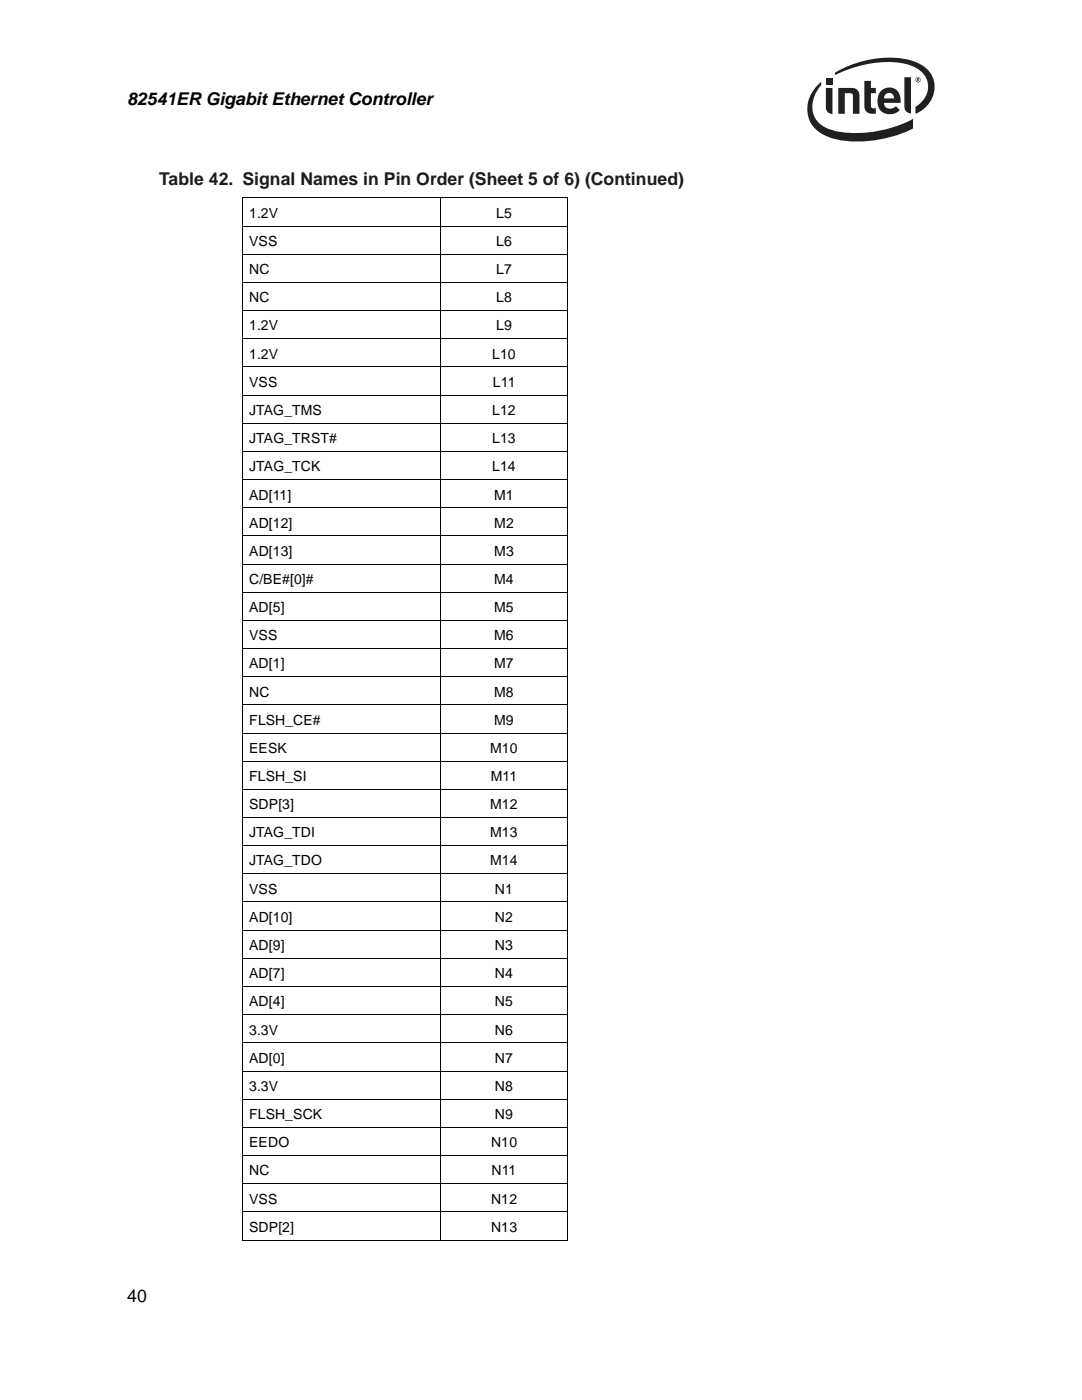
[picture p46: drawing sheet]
<svg xmlns="http://www.w3.org/2000/svg" width="216mm" height="279mm" viewBox="0 0 216 279" stroke-linecap="round" stroke-linejoin="round" font-family="sans-serif">
<defs><g id="words">
<g font-size="3.5">
<text x="25.4" y="21">82541ER Gigabit Ethernet Controller</text>
<text x="25.4" y="259.9">40</text>
</g>
<text font-size="3.5" fill="#1b1b1b" x="31.7" y="36.9">Table 42. Signal Names in Pin Order (Sheet 5 of 6) (Continued)</text>
<g font-size="2.8">
<text x="49.7" y="43.5">1.2V</text>
<text x="99" y="43.5">L5</text>
<text x="49.7" y="49.1">VSS</text>
<text x="99" y="49.1">L6</text>
<text x="49.7" y="54.7">NC</text>
<text x="99" y="54.7">L7</text>
<text x="49.7" y="60.3">NC</text>
<text x="49.7" y="66">1.2V</text>
<text x="99" y="60.3">L8</text>
<text x="99" y="66">L9</text>
<text x="49.7" y="71.6">1.2V</text>
<text x="98.2" y="71.6">L10</text>
<text x="49.7" y="77.2">VSS</text>
<text x="98.3" y="77.2">L11</text>
<text x="49.7" y="82.8">JTAG_TMS</text>
<text x="98.2" y="82.8">L12</text>
<text x="49.7" y="88.4">JTAG_TRST#</text>
<text x="98.2" y="88.4">L13</text>
<text x="49.7" y="94.1">JTAG_TCK</text>
<text x="98.2" y="94.1">L14</text>
<text x="49.7" y="99.7">AD[11]</text>
<text x="98.6" y="99.7">M1</text>
<text x="49.7" y="105.3">AD[12]</text>
<text x="98.6" y="105.3">M2</text>
<text x="49.7" y="110.9">AD[13]</text>
<text x="98.6" y="110.9">M3</text>
<text x="49.7" y="116.5">C/BE#[0]#</text>
<text x="98.6" y="116.5">M4</text>
<text x="49.7" y="122.2">AD[5]</text>
<text x="98.6" y="122.2">M5</text>
<text x="49.7" y="127.8">VSS</text>
<text x="98.6" y="127.8">M6</text>
<text x="49.7" y="133.4">AD[1]</text>
<text x="98.6" y="133.4">M7</text>
<text x="49.7" y="139">NC</text>
<text x="98.6" y="139">M8</text>
<text x="49.7" y="144.7">FLSH_CE#</text>
<text x="98.6" y="144.7">M9</text>
<text x="49.7" y="150.2">EESK</text>
<text x="49.7" y="155.9">FLSH_SI</text>
<text x="97.8" y="150.2">M10</text>
<text x="97.9" y="155.9">M11</text>
<text x="49.7" y="161.5">SDP[3]</text>
<text x="97.8" y="161.5">M12</text>
<text x="49.7" y="167.1">JTAG_TDI</text>
<text x="97.8" y="167.1">M13</text>
<text x="49.7" y="172.7">JTAG_TDO</text>
<text x="97.8" y="172.7">M14</text>
<text x="49.7" y="178.4">VSS</text>
<text x="98.8" y="178.4">N1</text>
<text x="49.7" y="184">AD[10]</text>
<text x="98.8" y="184">N2</text>
<text x="49.7" y="189.6">AD[9]</text>
<text x="98.8" y="189.6">N3</text>
<text x="49.7" y="195.2">AD[7]</text>
<text x="98.8" y="195.2">N4</text>
<text x="49.7" y="200.8">AD[4]</text>
<text x="98.8" y="200.8">N5</text>
<text x="49.7" y="206.5">3.3V</text>
<text x="98.8" y="206.5">N6</text>
<text x="49.7" y="212.1">AD[0]</text>
<text x="98.8" y="212.1">N7</text>
<text x="49.7" y="217.7">3.3V</text>
<text x="98.8" y="217.7">N8</text>
<text x="49.7" y="223.3">FLSH_SCK</text>
<text x="98.8" y="223.3">N9</text>
<text x="49.7" y="228.9">EEDO</text>
<text x="98" y="228.9">N10</text>
<text x="49.7" y="234.6">NC</text>
<text x="98.1" y="234.6">N11</text>
<text x="49.7" y="240.2">VSS</text>
<text x="49.7" y="245.8">SDP[2]</text>
<text x="98" y="240.2">N12</text>
<text x="98" y="245.8">N13</text>
</g>
</g></defs>
<g fill="#231f20">
<path d="M180.5 15.4h1.3v7.3a1.29 1.29 0 0 1-1.3-1.4z"/>
<path d="M164.8 17.6h1.3v5.2a1.29 1.29 0 0 1-1.3-1.4z"/>
<path d="M164.8 15.6h1.3v1.2h-1.3z"/>
<path d="M172.5 16.1h1.3v1.5h1v1h-1v2.8l.2 .2h.8v1.1a1.79 1.79 0 0 1-2.3-1z"/>
<path d="M167.3 17.6h2.7a1.43 1.43 0 0 1 1.5 1.5v3.6h-1.3v-3.6l-.2-.4-.3-.1h-1.1v4.1h-1.3z"/>
<path d="M163.2 16.9a6.1 6.1 0 0 0-1.9 6.3 6.1 6.1 0 0 0 4.9 4.4 24.2 24.2 0 0 0 16-2v-1.9a23.6 23.6 0 0 1-16.1 2.3 5 5 0 0 1-3-7.9l.8-1.1v-.7zM166.6 14.5v.5a22.7 22.7 0 0 1 13.7-2.3 5.4 5.4 0 0 1 4.8 3.9 4.7 4.7 0 0 1-2.4 4.7v1.4a5.6 5.6 0 0 0 2.8-8.4 9.2 9.2 0 0 0-6.7-2.8 21.6 21.6 0 0 0-12.2 3z"/>
<path d="M176 18a2.28 2.28 0 0 1 2.6-.3 2.28 2.28 0 0 1 1.1 2.4v.4h-3.3a1.3 1.3 0 0 0 .9 1.2 1.3 1.3 0 0 0 1.4-.5l.9 .8a2.6 2.6 0 0 1-3.3 .5 2.6 2.6 0 0 1-1.1-3.1l.1-.5zM176.7 18.9l-.3 .7h2a1 1 0 0 0-.6-1 1 1 0 0 0-1.1 .3z"/>
<path d="M182.7 15.9a.52 .52 0 0 1 1 0 .52 .52 0 0 1-1 0zM182.8 15.9a.44 .44 0 0 0 .8 0 .44 .44 0 0 0-.8 0zM183 15.6h.4v.6l-.2-.2-.2 .2zM183.1 15.7v.2h.2v-.2z"/>
</g>
<g fill="none" stroke="#000" stroke-width=".2">
<path d="M48.3 39.5h65M48.3 39.6v207.8M87.9 39.4v208.2M113.2 39.6v207.8M48.3 45.1h65M48.3 50.8h65M48.3 56.4h65M48.3 62h65M48.3 67.6h65M48.3 73.2h65M48.3 78.9h65M48.3 84.5h65"/>
<path d="M48.3 90.1h65M48.3 95.7h65M48.3 101.3h65M48.3 106.9h65M48.3 112.6h65M48.3 118.2h65M48.3 123.8h65M48.3 129.4h65M48.3 135h65M48.3 140.7h65M48.3 146.3h65M48.3 151.9h65"/>
<path d="M48.3 157.5h65M48.3 163.2h65M48.3 168.8h65M48.3 174.4h65M48.3 180h65M48.3 185.6h65M48.3 191.3h65M48.3 196.9h65M48.3 202.5h65M48.3 208.1h65M48.3 213.7h65M48.3 219.4h65"/>
<path d="M48.3 225h65M48.3 230.6h65M48.3 236.2h65M48.3 241.9h65M48.3 247.5h65"/>
</g>
<use href="#words"/>
</svg>
